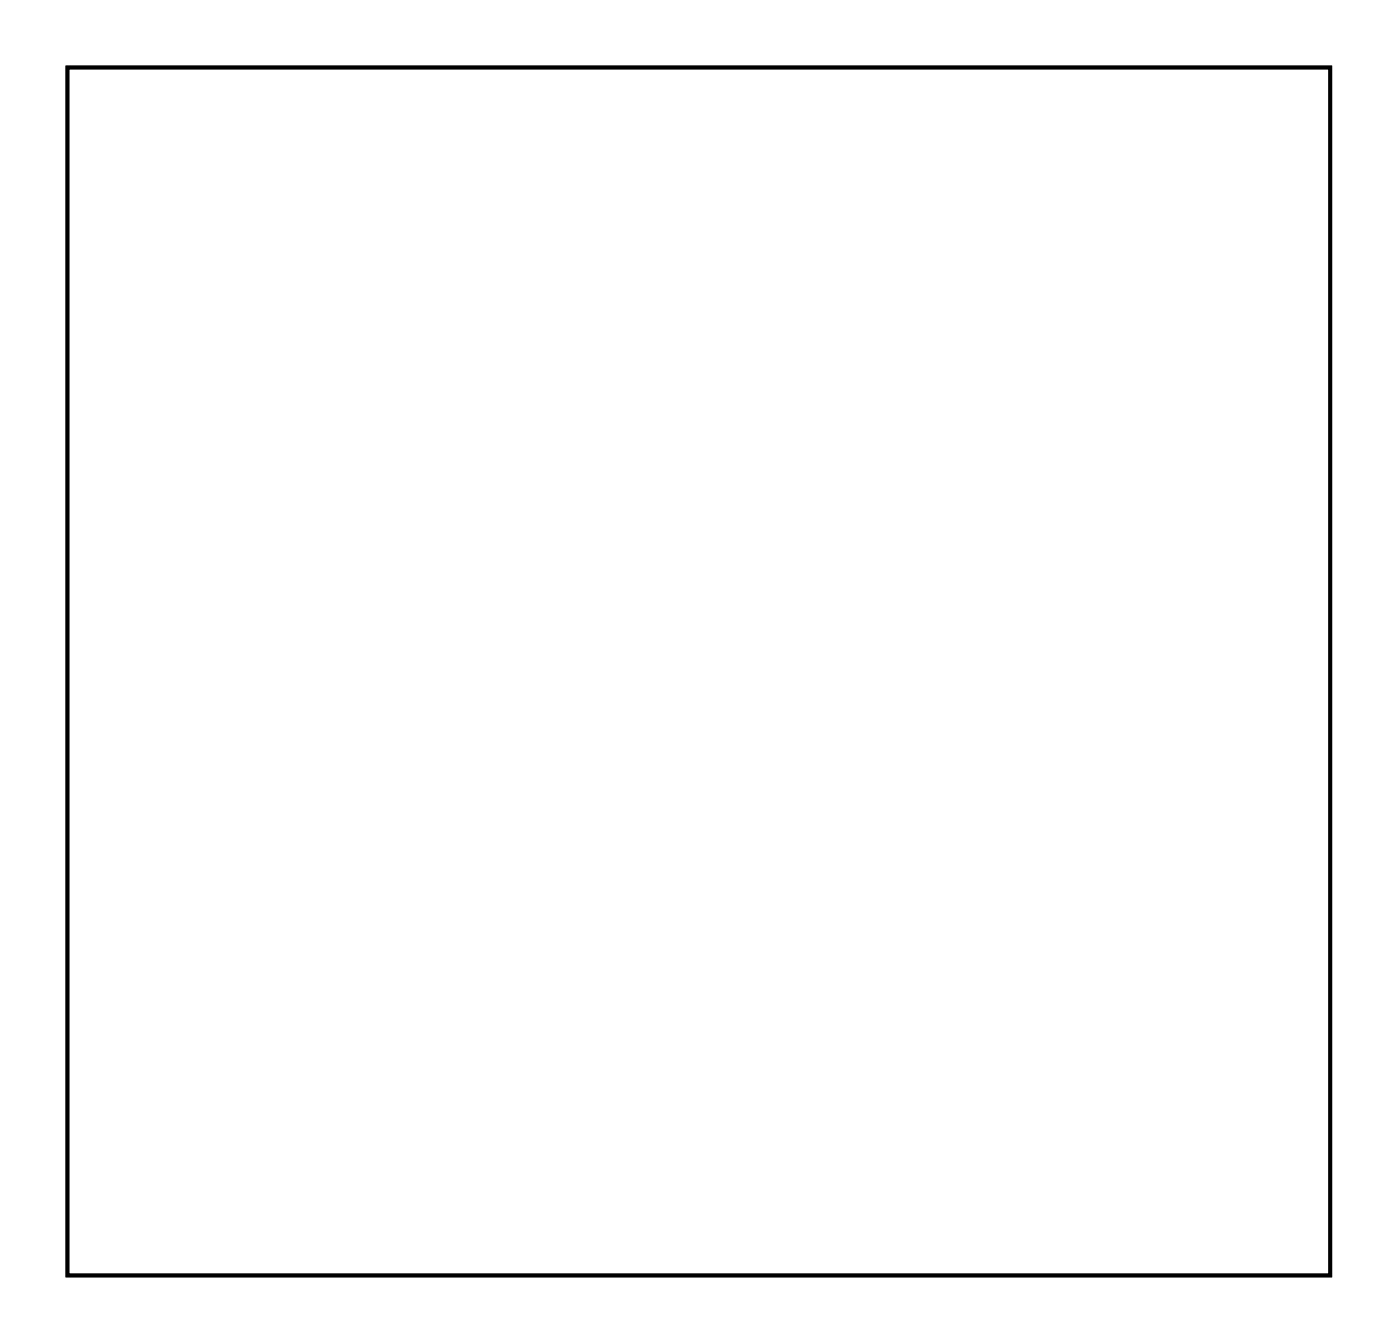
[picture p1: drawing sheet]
<svg xmlns="http://www.w3.org/2000/svg" width="75mm" height="72mm" viewBox="0 0 75 72" stroke-linecap="round" stroke-linejoin="round" font-family="sans-serif">
<path d="M3.6 3.6h68.1v65.1h-68.1z" fill="none" stroke="#000" stroke-width=".2"/>
<path d="M3.6 3.6v65.1h68.1v-65.1zM3.6 3.6h68.1v65.1h-68.1z" fill="#000"/>
<circle cx="61.8" cy="42.2" r=".74" fill="#fff"/>
<circle cx="61.8" cy="42.2" r=".74" fill="none" stroke="#fff" stroke-width=".76" stroke-linecap="butt"/>
<circle cx="59.3" cy="42.2" r=".74" fill="#fff"/>
<circle cx="59.3" cy="42.2" r=".74" fill="none" stroke="#fff" stroke-width=".76" stroke-linecap="butt"/>
<circle cx="56.7" cy="42.2" r=".74" fill="#fff"/>
<circle cx="56.7" cy="42.2" r=".74" fill="none" stroke="#fff" stroke-width=".76" stroke-linecap="butt"/>
<circle cx="54.2" cy="42.2" r=".74" fill="#fff"/>
<circle cx="54.2" cy="42.2" r=".74" fill="none" stroke="#fff" stroke-width=".76" stroke-linecap="butt"/>
<circle cx="51.7" cy="42.2" r=".74" fill="#fff"/>
<circle cx="51.7" cy="42.2" r=".74" fill="none" stroke="#fff" stroke-width=".76" stroke-linecap="butt"/>
<circle cx="49.1" cy="42.2" r=".74" fill="#fff"/>
<circle cx="49.1" cy="42.2" r=".74" fill="none" stroke="#fff" stroke-width=".76" stroke-linecap="butt"/>
<circle cx="46.6" cy="42.2" r=".74" fill="#fff"/>
<circle cx="46.6" cy="42.2" r=".74" fill="none" stroke="#fff" stroke-width=".76" stroke-linecap="butt"/>
<circle cx="44" cy="42.2" r=".74" fill="#fff"/>
<circle cx="44" cy="42.2" r=".74" fill="none" stroke="#fff" stroke-width=".76" stroke-linecap="butt"/>
<circle cx="41.5" cy="42.2" r=".74" fill="#fff"/>
<circle cx="41.5" cy="42.2" r=".74" fill="none" stroke="#fff" stroke-width=".76" stroke-linecap="butt"/>
<circle cx="39" cy="42.2" r=".74" fill="#fff"/>
<circle cx="39" cy="42.2" r=".74" fill="none" stroke="#fff" stroke-width=".76" stroke-linecap="butt"/>
<circle cx="36.4" cy="42.2" r=".74" fill="#fff"/>
<circle cx="36.4" cy="42.2" r=".74" fill="none" stroke="#fff" stroke-width=".76" stroke-linecap="butt"/>
<circle cx="33.9" cy="42.2" r=".74" fill="#fff"/>
<circle cx="33.9" cy="42.2" r=".74" fill="none" stroke="#fff" stroke-width=".76" stroke-linecap="butt"/>
<circle cx="31.3" cy="42.2" r=".74" fill="#fff"/>
<circle cx="31.3" cy="42.2" r=".74" fill="none" stroke="#fff" stroke-width=".76" stroke-linecap="butt"/>
<circle cx="28.8" cy="42.2" r=".74" fill="#fff"/>
<circle cx="28.8" cy="42.2" r=".74" fill="none" stroke="#fff" stroke-width=".76" stroke-linecap="butt"/>
<circle cx="26.3" cy="42.2" r=".74" fill="#fff"/>
<circle cx="26.3" cy="42.2" r=".74" fill="none" stroke="#fff" stroke-width=".76" stroke-linecap="butt"/>
<circle cx="23.7" cy="42.2" r=".74" fill="#fff"/>
<circle cx="23.7" cy="42.2" r=".74" fill="none" stroke="#fff" stroke-width=".76" stroke-linecap="butt"/>
<circle cx="21.2" cy="42.2" r=".74" fill="#fff"/>
<circle cx="21.2" cy="42.2" r=".74" fill="none" stroke="#fff" stroke-width=".76" stroke-linecap="butt"/>
<circle cx="18.6" cy="42.2" r=".74" fill="#fff"/>
<circle cx="18.6" cy="42.2" r=".74" fill="none" stroke="#fff" stroke-width=".76" stroke-linecap="butt"/>
<circle cx="16.1" cy="42.2" r=".74" fill="#fff"/>
<circle cx="16.1" cy="42.2" r=".74" fill="none" stroke="#fff" stroke-width=".76" stroke-linecap="butt"/>
<circle cx="13.6" cy="42.2" r=".74" fill="#fff"/>
<circle cx="13.6" cy="42.2" r=".74" fill="none" stroke="#fff" stroke-width=".76" stroke-linecap="butt"/>
<circle cx="61.8" cy="39.7" r=".74" fill="#fff"/>
<circle cx="61.8" cy="39.7" r=".74" fill="none" stroke="#fff" stroke-width=".76" stroke-linecap="butt"/>
<circle cx="59.3" cy="39.7" r=".74" fill="#fff"/>
<circle cx="59.3" cy="39.7" r=".74" fill="none" stroke="#fff" stroke-width=".76" stroke-linecap="butt"/>
<circle cx="56.7" cy="39.7" r=".74" fill="#fff"/>
<circle cx="56.7" cy="39.7" r=".74" fill="none" stroke="#fff" stroke-width=".76" stroke-linecap="butt"/>
<circle cx="54.2" cy="39.7" r=".74" fill="#fff"/>
<circle cx="54.2" cy="39.7" r=".74" fill="none" stroke="#fff" stroke-width=".76" stroke-linecap="butt"/>
<circle cx="51.7" cy="39.7" r=".74" fill="#fff"/>
<circle cx="51.7" cy="39.7" r=".74" fill="none" stroke="#fff" stroke-width=".76" stroke-linecap="butt"/>
<circle cx="49.1" cy="39.7" r=".74" fill="#fff"/>
<circle cx="49.1" cy="39.7" r=".74" fill="none" stroke="#fff" stroke-width=".76" stroke-linecap="butt"/>
<circle cx="46.6" cy="39.7" r=".74" fill="#fff"/>
<circle cx="46.6" cy="39.7" r=".74" fill="none" stroke="#fff" stroke-width=".76" stroke-linecap="butt"/>
<circle cx="44" cy="39.7" r=".74" fill="#fff"/>
<circle cx="44" cy="39.7" r=".74" fill="none" stroke="#fff" stroke-width=".76" stroke-linecap="butt"/>
<circle cx="41.5" cy="39.7" r=".74" fill="#fff"/>
<circle cx="41.5" cy="39.7" r=".74" fill="none" stroke="#fff" stroke-width=".76" stroke-linecap="butt"/>
<circle cx="39" cy="39.7" r=".74" fill="#fff"/>
<circle cx="39" cy="39.7" r=".74" fill="none" stroke="#fff" stroke-width=".76" stroke-linecap="butt"/>
<circle cx="36.4" cy="39.7" r=".74" fill="#fff"/>
<circle cx="36.4" cy="39.7" r=".74" fill="none" stroke="#fff" stroke-width=".76" stroke-linecap="butt"/>
<circle cx="33.9" cy="39.7" r=".74" fill="#fff"/>
<circle cx="33.9" cy="39.7" r=".74" fill="none" stroke="#fff" stroke-width=".76" stroke-linecap="butt"/>
<circle cx="31.3" cy="39.7" r=".74" fill="#fff"/>
<circle cx="31.3" cy="39.7" r=".74" fill="none" stroke="#fff" stroke-width=".76" stroke-linecap="butt"/>
<circle cx="28.8" cy="39.7" r=".74" fill="#fff"/>
<circle cx="28.8" cy="39.7" r=".74" fill="none" stroke="#fff" stroke-width=".76" stroke-linecap="butt"/>
<circle cx="26.3" cy="39.7" r=".74" fill="#fff"/>
<circle cx="26.3" cy="39.7" r=".74" fill="none" stroke="#fff" stroke-width=".76" stroke-linecap="butt"/>
<circle cx="23.7" cy="39.7" r=".74" fill="#fff"/>
<circle cx="23.7" cy="39.7" r=".74" fill="none" stroke="#fff" stroke-width=".76" stroke-linecap="butt"/>
<circle cx="21.2" cy="39.7" r=".74" fill="#fff"/>
<circle cx="21.2" cy="39.7" r=".74" fill="none" stroke="#fff" stroke-width=".76" stroke-linecap="butt"/>
<circle cx="18.6" cy="39.7" r=".74" fill="#fff"/>
<circle cx="18.6" cy="39.7" r=".74" fill="none" stroke="#fff" stroke-width=".76" stroke-linecap="butt"/>
<circle cx="16.1" cy="39.7" r=".74" fill="#fff"/>
<circle cx="16.1" cy="39.7" r=".74" fill="none" stroke="#fff" stroke-width=".76" stroke-linecap="butt"/>
<circle cx="13.6" cy="39.7" r=".74" fill="#fff"/>
<circle cx="13.6" cy="39.7" r=".74" fill="none" stroke="#fff" stroke-width=".76" stroke-linecap="butt"/>
<circle cx="64.4" cy="32" r=".74" fill="#fff"/>
<circle cx="64.4" cy="32" r=".74" fill="none" stroke="#fff" stroke-width=".76" stroke-linecap="butt"/>
<circle cx="61.8" cy="32" r=".74" fill="#fff"/>
<circle cx="61.8" cy="32" r=".74" fill="none" stroke="#fff" stroke-width=".76" stroke-linecap="butt"/>
<circle cx="59.3" cy="32" r=".74" fill="#fff"/>
<circle cx="59.3" cy="32" r=".74" fill="none" stroke="#fff" stroke-width=".76" stroke-linecap="butt"/>
<circle cx="56.7" cy="32" r=".74" fill="#fff"/>
<circle cx="56.7" cy="32" r=".74" fill="none" stroke="#fff" stroke-width=".76" stroke-linecap="butt"/>
<circle cx="54.2" cy="32" r=".74" fill="#fff"/>
<circle cx="54.2" cy="32" r=".74" fill="none" stroke="#fff" stroke-width=".76" stroke-linecap="butt"/>
<circle cx="51.7" cy="32" r=".74" fill="#fff"/>
<circle cx="51.7" cy="32" r=".74" fill="none" stroke="#fff" stroke-width=".76" stroke-linecap="butt"/>
<circle cx="49.1" cy="32" r=".74" fill="#fff"/>
<circle cx="49.1" cy="32" r=".74" fill="none" stroke="#fff" stroke-width=".76" stroke-linecap="butt"/>
<circle cx="46.6" cy="32" r=".74" fill="#fff"/>
<circle cx="46.6" cy="32" r=".74" fill="none" stroke="#fff" stroke-width=".76" stroke-linecap="butt"/>
<circle cx="44" cy="32" r=".74" fill="#fff"/>
<circle cx="44" cy="32" r=".74" fill="none" stroke="#fff" stroke-width=".76" stroke-linecap="butt"/>
<circle cx="41.5" cy="32" r=".74" fill="#fff"/>
<circle cx="41.5" cy="32" r=".74" fill="none" stroke="#fff" stroke-width=".76" stroke-linecap="butt"/>
<circle cx="39" cy="32" r=".74" fill="#fff"/>
<circle cx="39" cy="32" r=".74" fill="none" stroke="#fff" stroke-width=".76" stroke-linecap="butt"/>
<circle cx="36.4" cy="32" r=".74" fill="#fff"/>
<circle cx="36.4" cy="32" r=".74" fill="none" stroke="#fff" stroke-width=".76" stroke-linecap="butt"/>
<circle cx="33.9" cy="32" r=".74" fill="#fff"/>
<circle cx="33.9" cy="32" r=".74" fill="none" stroke="#fff" stroke-width=".76" stroke-linecap="butt"/>
<circle cx="31.3" cy="32" r=".74" fill="#fff"/>
<circle cx="31.3" cy="32" r=".74" fill="none" stroke="#fff" stroke-width=".76" stroke-linecap="butt"/>
<circle cx="28.8" cy="32" r=".74" fill="#fff"/>
<circle cx="28.8" cy="32" r=".74" fill="none" stroke="#fff" stroke-width=".76" stroke-linecap="butt"/>
<circle cx="64.4" cy="6.6" r=".74" fill="#fff"/>
<circle cx="64.4" cy="6.6" r=".74" fill="none" stroke="#fff" stroke-width=".76" stroke-linecap="butt"/>
<circle cx="61.8" cy="6.6" r=".74" fill="#fff"/>
<circle cx="61.8" cy="6.6" r=".74" fill="none" stroke="#fff" stroke-width=".76" stroke-linecap="butt"/>
<circle cx="59.3" cy="6.6" r=".74" fill="#fff"/>
<circle cx="59.3" cy="6.6" r=".74" fill="none" stroke="#fff" stroke-width=".76" stroke-linecap="butt"/>
<circle cx="56.7" cy="6.6" r=".74" fill="#fff"/>
<circle cx="56.7" cy="6.6" r=".74" fill="none" stroke="#fff" stroke-width=".76" stroke-linecap="butt"/>
<circle cx="54.2" cy="6.6" r=".74" fill="#fff"/>
<circle cx="54.2" cy="6.6" r=".74" fill="none" stroke="#fff" stroke-width=".76" stroke-linecap="butt"/>
<circle cx="51.7" cy="6.6" r=".74" fill="#fff"/>
<circle cx="51.7" cy="6.6" r=".74" fill="none" stroke="#fff" stroke-width=".76" stroke-linecap="butt"/>
<circle cx="49.1" cy="6.6" r=".74" fill="#fff"/>
<circle cx="49.1" cy="6.6" r=".74" fill="none" stroke="#fff" stroke-width=".76" stroke-linecap="butt"/>
<circle cx="46.6" cy="6.6" r=".74" fill="#fff"/>
<circle cx="46.6" cy="6.6" r=".74" fill="none" stroke="#fff" stroke-width=".76" stroke-linecap="butt"/>
<circle cx="44" cy="6.6" r=".74" fill="#fff"/>
<circle cx="44" cy="6.6" r=".74" fill="none" stroke="#fff" stroke-width=".76" stroke-linecap="butt"/>
<circle cx="41.5" cy="6.6" r=".74" fill="#fff"/>
<circle cx="41.5" cy="6.6" r=".74" fill="none" stroke="#fff" stroke-width=".76" stroke-linecap="butt"/>
<circle cx="39" cy="6.6" r=".74" fill="#fff"/>
<circle cx="39" cy="6.6" r=".74" fill="none" stroke="#fff" stroke-width=".76" stroke-linecap="butt"/>
<circle cx="36.4" cy="6.6" r=".74" fill="#fff"/>
<circle cx="36.4" cy="6.6" r=".74" fill="none" stroke="#fff" stroke-width=".76" stroke-linecap="butt"/>
<circle cx="33.9" cy="6.6" r=".74" fill="#fff"/>
<circle cx="33.9" cy="6.6" r=".74" fill="none" stroke="#fff" stroke-width=".76" stroke-linecap="butt"/>
<circle cx="31.3" cy="6.6" r=".74" fill="#fff"/>
<circle cx="31.3" cy="6.6" r=".74" fill="none" stroke="#fff" stroke-width=".76" stroke-linecap="butt"/>
<circle cx="28.8" cy="6.6" r=".74" fill="#fff"/>
<circle cx="28.8" cy="6.6" r=".74" fill="none" stroke="#fff" stroke-width=".76" stroke-linecap="butt"/>
<circle cx="13.6" cy="14.3" r=".48" fill="#fff"/>
<circle cx="13.6" cy="14.3" r=".48" fill="none" stroke="#fff" stroke-width=".51"/>
<circle cx="13.6" cy="16.3" r=".48" fill="#fff"/>
<circle cx="13.6" cy="16.3" r=".48" fill="none" stroke="#fff" stroke-width=".51"/>
<circle cx="13.6" cy="18.3" r=".48" fill="#fff"/>
<circle cx="13.6" cy="18.3" r=".48" fill="none" stroke="#fff" stroke-width=".51"/>
<circle cx="13.6" cy="20.3" r=".48" fill="#fff"/>
<circle cx="13.6" cy="20.3" r=".48" fill="none" stroke="#fff" stroke-width=".51"/>
<circle cx="13.6" cy="27" r=".54" fill="#fff"/>
<circle cx="13.6" cy="27" r=".54" fill="none" stroke="#fff" stroke-width=".63" stroke-linecap="butt"/>
<circle cx="13.6" cy="29" r=".54" fill="#fff"/>
<circle cx="13.6" cy="29" r=".54" fill="none" stroke="#fff" stroke-width=".63" stroke-linecap="butt"/>
</svg>
